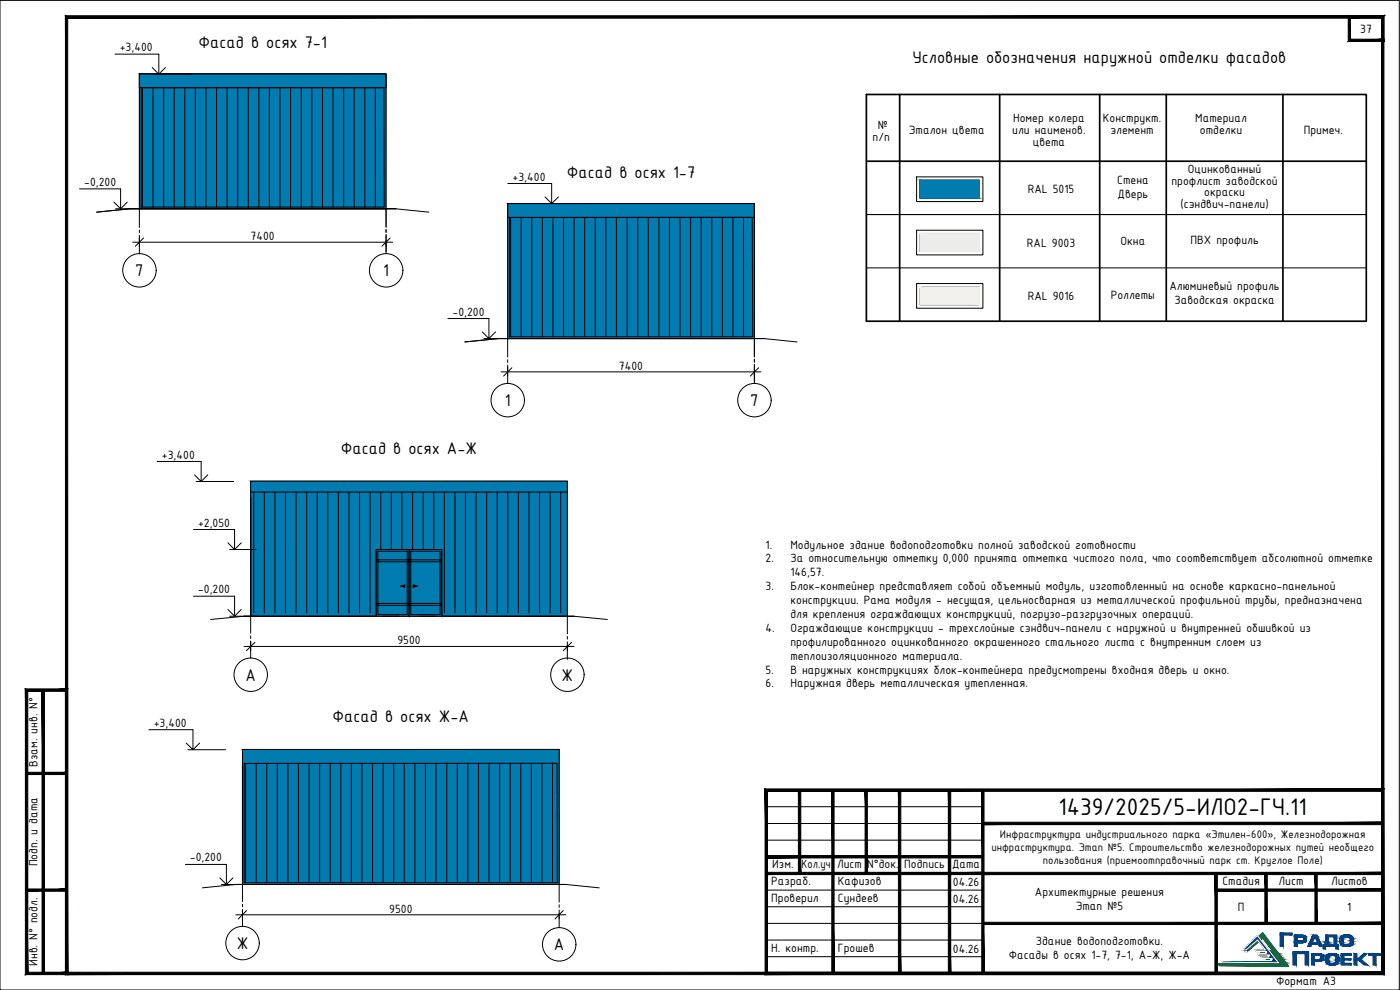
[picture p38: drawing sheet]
<svg xmlns="http://www.w3.org/2000/svg" width="420mm" height="297mm" viewBox="0 0 420 297" stroke-linecap="round" stroke-linejoin="round" font-family="sans-serif">
<defs><g id="words">
<text font-size="7.8" x="317.7" y="244.5">1439/2025/5-ИЛО2-ГЧ.11</text>
<g font-size="5.4">
<text x="59.6" y="14.5">Фасад в осях 7-1</text>
<text x="273.9" y="18.9">Условные обозначения наружной отделки фасадов</text>
<text x="170.1" y="53.4">Фасад в осях 1-7</text>
<text x="102.3" y="136.3">Фасад в осях А-Ж</text>
<text x="99.8" y="216.7">Фасад в осях Ж-А</text>
</g>
<g font-size="4.9">
<text x="40.6" y="82.9">7</text>
<text x="115" y="82.9">1</text>
<text x="151.5" y="121.9">1</text>
<text x="225.2" y="121.9">7</text>
<text x="73.7" y="204.2">А</text>
<text x="168.5" y="204.2">Ж</text>
<text x="71" y="284.7">Ж</text>
<text x="166.2" y="285.1">А</text>
</g>
<g font-size="3.9">
<text x="408.2" y="9.8">37</text>
<text x="35.9" y="15.4">+3,400</text>
<text x="263.4" y="38.8">№</text>
<text x="272.8" y="40.1">Эталон цвета</text>
<text x="303.8" y="40.1">или наименов.</text>
<text x="304" y="36.5">Номер колера</text>
<text x="331" y="36.5">Конструкт.</text>
<text x="333.2" y="40.1">элемент</text>
<text x="358.7" y="36.5">Материал</text>
<text x="360.1" y="40.1">отделки</text>
<text x="391.3" y="40.1">Примеч.</text>
<text x="261.9" y="42.4">п/п</text>
<text x="309.9" y="43.7">цвета</text>
<text x="356.5" y="52.1">Оцинкованный</text>
<text x="25.3" y="55.7">-0,200</text>
<text x="153.8" y="54.2">+3,400</text>
<text x="308.4" y="58">RAL 5015</text>
<text x="335.3" y="55.1">Стена</text>
<text x="335.4" y="59.3">Дверь</text>
<text x="351.6" y="55.4">профлист заводской</text>
<text x="361.4" y="58.7">окраски</text>
<text x="354.3" y="62.3">(сэндвич-панели)</text>
<text x="75.2" y="72">7400</text>
<text x="308.2" y="74">RAL 9003</text>
<text x="336.3" y="73.6">Окна</text>
<text x="357.3" y="73.2">ПВХ профиль</text>
<text x="333.4" y="89.6">Роллеты</text>
<text x="350.9" y="87.1">Алюминевый профиль</text>
<text x="135.8" y="94.7">-0,200</text>
<text x="308.4" y="90">RAL 9016</text>
<text x="352.5" y="91.3">Заводская окраска</text>
<text x="185.8" y="111">7400</text>
<text x="48.6" y="137.6">+3,400</text>
<text x="59.4" y="158">+2,050</text>
<text x="229.7" y="164.6">1.</text>
<text x="237.2" y="164.6">Модульное здание водоподготовки полной заводской готовности</text>
<text x="229.7" y="168.7">2.</text>
<text x="237.2" y="168.7">За относительную отметку 0,000 принята отметка чистого пола, что соответствует абсолютной отметке</text>
<text x="237.2" y="172.9">146,57.</text>
<text x="59.4" y="178">-0,200</text>
<text x="229.7" y="177.1">3.</text>
<text x="237.2" y="177.1">Блок-контейнер представляет собой объемный модуль, изготовленный на основе каркасно-панельной</text>
<text x="237.2" y="181.3">конструкции. Рама модуля - несущая, цельносварная из металлической профильной трубы, предназначена</text>
<text x="237.2" y="185.4">для крепления ограждающих конструкций, погрузо-разгрузочных операций.</text>
<text x="229.7" y="189.6">4.</text>
<text x="237.2" y="189.6">Ограждающие конструкции - трехслойные сэндвич-панели с наружной и внутренней обшивкой из</text>
<text x="119.3" y="193.4">9500</text>
<text x="237.2" y="193.7">профилированного оцинкованного окрашенного стального листа с внутренним слоем из</text>
<text x="237.2" y="197.9">теплоизоляционного материала.</text>
<text x="229.7" y="202.1">5.</text>
<text x="237.2" y="202.1">В наружных конструкциях блок-контейнера предусмотрены входная дверь и окно.</text>
<text x="229.7" y="206.2">6.</text>
<text x="237.2" y="206.2">Наружная дверь металлическая утепленная.</text>
<text x="46.1" y="218">+3,400</text>
<text x="11.3" y="230" transform="rotate(-90 11.3 230)">Взам. инв. N°</text>
<text x="11.3" y="260" transform="rotate(-90 11.3 260)">Подп. и дата</text>
<text x="57" y="258.5">-0,200</text>
<text x="231.8" y="260.4">Изм.</text>
<text x="240.6" y="260.4">Кол.уч</text>
<text x="251.2" y="260.4">Лист</text>
<text x="260.2" y="260.4">N°док.</text>
<text x="271.4" y="260.4">Подпись</text>
<text x="285.7" y="260.4">Дата</text>
<text x="231.5" y="265.5">Разраб.</text>
<text x="251.5" y="265.5">Кафизов</text>
<text x="286" y="265.8">04.26</text>
<text x="310.6" y="268.7">Архитектурные решения</text>
<text x="366.9" y="265.4">Стадия</text>
<text x="383.7" y="265.4">Лист</text>
<text x="399.5" y="265.4">Листов</text>
<text x="116.8" y="273.8">9500</text>
<text x="231.5" y="270.6">Проверил</text>
<text x="251.5" y="270.6">Сундеев</text>
<text x="286" y="270.8">04.26</text>
<text x="322.8" y="272.9">Этап №5</text>
<text x="371.5" y="273.3">П</text>
<text x="404.3" y="273.3">1</text>
<text x="231.5" y="285.6">Н. контр.</text>
<text x="251.5" y="285.6">Грошев</text>
<text x="286" y="285.8">04.26</text>
<text x="302.8" y="287.6">Фасады в осях 1-7, 7-1, А-Ж, Ж-А</text>
<text x="310.9" y="283.5">Здание водоподготовки.</text>
<text x="11.3" y="289.8" transform="rotate(-90 11.3 289.8)">Инв. N° подл.</text>
<text x="383" y="295.6">Формат А3</text>
</g>
<g font-size="3.6">
<text x="300.1" y="251.4">Инфраструктура индустриального парка «Этилен-600», Железнодорожная</text>
<text x="297.5" y="255.3">инфраструктура. Этап №5. Строительство железнодорожных путей необщего</text>
<text x="312.9" y="259.3">пользования (приемоотправочный парк ст. Круглое Поле)</text>
</g>
</g></defs>
<g fill="#007cb0" stroke="#007cb0" stroke-width=".3">
<path d="M72.8 224.9h95z"/>
<path d="M75.2 144.4h95.1z"/>
<path d="M152.4 61.1h74z"/>
<path d="M41.8 22.2h74.1z"/>
<path d="M72.8 224.9l95 40.5v-40.5zM72.8 224.9l95 40.5h-95z"/>
<path d="M276.1 54l17.9 5.5v-5.5zM276.1 54l17.9 5.5h-17.9z"/>
<path d="M75.2 144.4l95.1 40.5v-40.5zM75.2 144.4l95.1 40.5h-95.1z"/>
<path d="M122.8 164.9l9.8 20v-20zM122.8 164.9l9.8 20h-9.8z"/>
<path d="M112.9 164.9l9.9 20v-20zM112.9 164.9l9.9 20h-9.9z"/>
<path d="M152.4 61.1l74 40.5v-40.5zM152.4 61.1l74 40.5h-74z"/>
<path d="M41.8 22.2l74.1 40.4v-40.4zM41.8 22.2l74.1 40.4h-74.1z"/>
</g>
<g fill="none" stroke="#000" stroke-width=".3">
<path d="M42.8 26.3v35.8M45.9 26.3v35.8M49.1 26.3v35.8M52.3 26.3v35.8M55.5 26.3v35.8M58.6 26.3v35.8M61.8 26.3v35.8M65 26.3v35.8M68.2 26.3v35.8M71.3 26.3v35.8M74.5 26.3v35.8M77.7 26.3v35.8"/>
<path d="M80.9 26.3v35.8M84 26.3v35.8M87.2 26.3v35.8M90.4 26.3v35.8M93.6 26.3v35.8M96.8 26.3v35.8M99.9 26.3v35.8M103.1 26.3v35.8M106.3 26.3v35.8M109.5 26.3v35.8M112.6 26.3v35.8M153.2 65.2v35.8"/>
<path d="M156.4 65.2v35.8M159.6 65.2v35.8M162.8 65.2v35.8M165.9 65.2v35.8M169.1 65.2v35.8M172.3 65.2v35.8M175.5 65.2v35.8M178.6 65.2v35.8M181.8 65.2v35.8M185 65.2v35.8M188.2 65.2v35.8M191.4 65.2v35.8"/>
<path d="M194.6 65.2v35.8M197.7 65.2v35.8M200.9 65.2v35.8M204.1 65.2v35.8M207.3 65.2v35.8M210.4 65.2v35.8M213.6 65.2v35.8M216.8 65.2v35.8M220 65.2v35.8M223.1 65.2v35.8M76.2 147.6v36.3M79.3 147.6v36.3"/>
<path d="M82.5 147.6v36.3M85.7 147.6v36.3M88.9 147.6v36.3M92 147.6v36.3M95.2 147.6v36.3M98.4 147.6v36.3M101.6 147.6v36.3M104.7 147.6v36.3M107.9 147.6v36.3M111.1 147.6v36.3M114.3 147.6v36.3M117.4 147.6v36.3"/>
<path d="M120.6 147.6v36.3M123.8 147.6v36.3M127 147.6v36.3M130.2 147.6v36.3M133.3 147.6v36.3M136.5 147.6v36.3M139.7 147.6v36.3M142.9 147.6v36.3M146 147.6v36.3M149.2 147.6v36.3M152.4 147.6v36.3M155.6 147.6v36.3"/>
<path d="M158.7 147.6v36.3M161.9 147.6v36.3M165.1 147.6v36.3M168.3 147.6v36.3M73.7 229v35.8M76.9 229v35.8M80.1 229v35.8M83.2 229v35.8M86.4 229v35.8M89.6 229v35.8M92.8 229v35.8M95.9 229v35.8"/>
<path d="M99.1 229v35.8M102.3 229v35.8M105.5 229v35.8M108.6 229v35.8M111.8 229v35.8M115 229v35.8M118.2 229v35.8M121.3 229v35.8M124.5 229v35.8M127.7 229v35.8M130.9 229v35.8M134.1 229v35.8"/>
<path d="M137.2 229v35.8M140.4 229v35.8M143.6 229v35.8M146.8 229v35.8M149.9 229v35.8M153.1 229v35.8M156.3 229v35.8M159.5 229v35.8M162.6 229v35.8M165.8 229v35.8"/>
</g>
<g fill="none" stroke="#000" stroke-width=".3">
<path d="M41.8 22.2h74.1v4.1h-74.1zM29 63.7l10-1.1h79.8h-79.8zM118.7 62.6l10 1.1M152.4 61.1h74v4.1h-74zM139.5 102.6l10.1-1h79.7h-79.7zM229.2 101.6l10 1M75.2 144.4h95.1M75.2 147.6h95.1M73.2 184.9h99.1h-99.1M73.2 184.9l-10 1M172.3 184.9l10 1M72.8 224.9h95"/>
<path d="M70.8 265.4h99h-99M70.8 265.4l-10.1 1M169.8 265.4l10 1"/>
<circle cx="41.8" cy="81.1" r="5"/>
<circle cx="115.9" cy="81.1" r="5"/>
<circle cx="152.4" cy="120.1" r="5"/>
<circle cx="226.4" cy="120.1" r="5"/>
<circle cx="75.2" cy="202.4" r="5"/>
<circle cx="170.3" cy="202.4" r="5"/>
<circle cx="72.8" cy="283" r="5"/>
<circle cx="167.8" cy="283.3" r="5"/>
</g>
<g fill="none" stroke="#000" stroke-width=".3">
<path d="M41.8 62.6v5.6M41.8 69v.8M41.8 70.6v5.5M115.9 62.6v5.6M115.9 68.8v1M115.9 70.3v5.8M152.4 101.6v5.5M152.4 107.9v.8M152.4 109.5v5.6M226.4 101.6v5.5M226.4 107.7v1M226.4 109.3v5.8"/>
<path d="M75.2 184.9v5.1M75.2 190.8v.8M75.2 192.3v5.2M170.3 184.9v5.3M170.3 191v.8M170.3 192.6v5.3M72.8 265.4v5.1M72.8 271.3v.8M72.8 272.9v5.1M167.8 265.4v5.3M167.8 271.5v.8M167.8 273v5.3"/>
</g>
<path d="M75.2 144.4v40.5M170.3 144.4v40.5M112.9 164.9v20M113.4 168h9.4v.6h-9.4zM122.8 168h9.3v.6h-9.3zM132.6 164.9v20M113.4 181h9.4v.6h-9.4zM122.8 181h9.3v.6h-9.3zM72.8 224.9v40.5M167.8 224.9v40.5" fill="none" stroke="#000" stroke-width=".3"/>
<path d="M39.8 72.7h78.1M41.8 71.3v2.6M115.9 72.2v1.7M150.4 111.6h78M152.4 110.2v2.6M226.4 111.2v1.6M73.2 194h99.1M75.2 192.6v2.6M170.3 193.6v1.6M70.8 274.5h99M72.8 273.1v2.6M167.8 274.1v1.6" fill="none" stroke="#000" stroke-width=".3"/>
<!-- layer: 0 -->
<path d="M43.1 71.4l-2.5 2.5M117.1 71.4l-2.5 2.5M153.6 110.3l-2.5 2.5M227.7 110.3l-2.5 2.5M76.5 192.7l-2.5 2.5M171.5 192.7l-2.5 2.5M74 273.2l-2.5 2.5M169 273.2l-2.5 2.5" fill="none" stroke="#000" stroke-width=".3"/>
<g fill="none" stroke="#000" stroke-width=".3">
<path d="M34.5 16.2h13.2v6.1l-2-2M46.2 22.3h11.2M49.7 20.3l-2 2M23.9 56.7h12.3v5.9l-2-2M152.4 55.1h13.2v6l-2-2M167.6 59.1l-2 2M34.7 62.6h7.9M38.2 60.6l-2 2M164.1 61.1h11.3M134.4 95.6h12.3v6l-2-2M148.7 99.6l-2 2M145.2 101.6h8"/>
<path d="M47.2 138.5h13.2v6l-2-2M58.1 158.9h12.3v6l-2-2M58.8 144.5h11.3M62.4 142.5l-2 2M58.1 178.9h12.3v6l-2-2M68.9 164.9h7.9M72.4 162.9l-2 2M68.9 184.9h7.9M72.4 182.9l-2 2M114.7 184.9h4.9M125.9 184.9h4.9M44.7 218.9h13.2v6l-2-1.9"/>
<path d="M56.4 224.9h11.3M59.9 223l-2 1.9M55.6 259.4h12.3v6l-1.9-2M66.4 265.4h8M69.9 263.4l-2 2"/>
</g>
<path d="M42.4 26.3h72.8l.1 35.8h-72.9zM152.9 65.3l72.9-.1 .1 35.8h-73zM73.3 229.1l93.9-.1 .1 35.8h-94z" fill="none" stroke="#000" stroke-width=".3"/>
<path d="M260 28.3h150v68.1h-150zM270 28.3v68.1M300 28.3v68.1M330 28.3v68.1M350 28.3v68.1M385 28.3v68.1M260 48.4h150" fill="none" stroke="#000" stroke-width=".51"/>
<path d="M260 64.4h150" fill="none" stroke="#000" stroke-width=".3"/>
<path d="M41.8 22.2h74.1v40.4h-74.1zM152.4 61.1h74v40.5h-74zM260 64.4h150M260 80.4h150" fill="none" stroke="#000" stroke-width=".3"/>
<!-- layer: 1 -->
<g fill="none" stroke="#000" stroke-width=".3">
<path d="M275.1 53.1h19.9v7.4h-19.9zM276.1 54h17.9v5.5h-17.9zM275.1 69.1h19.9v7.4h-19.9zM276.1 70h17.9v5.5h-17.9zM275.1 85.1h19.9v7.4h-19.9zM276.1 86.1h17.9v5.4h-17.9zM112.9 164.9h9.9v20h-9.9zM113.4 165.4h8.8v19h-8.8zM120.3 175.8h1.1v.2h-1.1zM121.2 175.5h.3v.7h-.3zM122.8 164.9h9.8v20h-9.8zM123.3 165.4h8.8v19h-8.8z"/>
<path d="M124 175.5h.3v.7h-.3zM124.1 175.8h1.1v.2h-1.1z"/>
</g>
<path d="M276.1 70l17.9 5.5v-5.5zM276.1 70l17.9 5.5h-17.9z" fill="#ecece7" stroke="#ecece7" stroke-width=".3"/>
<path d="M276.1 86.1l17.9 5.4v-5.4zM276.1 86.1l17.9 5.4h-17.9z" fill="#f1f0ea" stroke="#f1f0ea" stroke-width=".3"/>
<path d="M0 .1h419.9v296.9h-419.9zM415.5 4.6h.1M230 252.1h65M230 247.1h65M230 242h65M230 267.1h65M230 272.1h65M230 277.1h65M230 282.1h65M230 287h65" fill="none" stroke="#000" stroke-width=".3"/>
<g fill="#000" stroke="#000" stroke-width=".3">
<path d="M414.6 5.4v6.4l.7 .6zM414.6 5.4l.7-.7v7.7zM405.3 5.4h9.3l.7-.7zM404.6 4.7h10.7l-10 .7zM404.6 4.7l.7 7.1v-6.4zM404.6 4.7l.7 7.1-.7 .6zM405.3 11.8l-.7 .6 10-.6zM404.6 12.4l10-.6 .7 .6z"/>
<path d="M8 232.4h12v-.7zM8 231.7h12l-12 .7z"/>
<path d="M229.6 236.7l.7 55v-54.3zM229.6 236.7l.7 55-.7 .7zM230.3 291.7l-.7 .7 185-.7zM229.6 292.4l185-.7 .7 .7zM414.6 237.4v54.3l.7 .7zM414.6 237.4l.7-.7v55.7zM230.3 237.4h184.3l.7-.7zM229.6 236.7h185.7l-185 .7z"/>
<path d="M239.6 237.1l.7 25v-25zM239.6 237.1l.7 25h-.7z"/>
<path d="M249.6 237.1l.7 54.9v-54.9zM249.6 237.1l.7 54.9h-.7z"/>
<path d="M259.6 237.1l.7 25v-25zM259.6 237.1l.7 25h-.7z"/>
<path d="M269.6 237.1l.7 54.9v-54.9zM269.6 237.1l.7 54.9h-.7z"/>
<path d="M284.6 237.1l.7 54.9v-54.9zM284.6 237.1l.7 54.9h-.7z"/>
<path d="M294.6 237.1l.7 54.9v-54.9zM294.6 237.1l.7 54.9h-.7z"/>
<path d="M295 246.7v.7l120-.7zM295 247.4l120-.7v.7z"/>
<path d="M230 257.4h65v-.7zM230 256.7h65l-65 .7z"/>
<path d="M8 267.4h12v-.7zM8 266.7h12l-12 .7z"/>
<path d="M295 261.7v.7l120-.7zM295 262.4l120-.7v.7z"/>
<path d="M295 276.7v.7l120-.7zM295 277.4l120-.7v.7z"/>
<path d="M230 262.4h65v-.7zM230 261.7h65l-65 .7z"/>
<path d="M364.6 262.1l.7 29.9v-29.9zM364.6 262.1l.7 29.9h-.7z"/>
<path d="M379.6 262.1l.7 15v-15zM379.6 262.1l.7 15h-.7z"/>
<path d="M394.6 262.1l.7 15v-15zM394.6 262.1l.7 15h-.7z"/>
<path d="M365 267.4h50v-.7zM365 266.7h50l-50 .7z"/>
<path d="M8.3 291.7l-.7 .7 12-.7zM7.6 292.4l12-.7 .7 .7zM19.6 207.4v84.3l.7 .7zM20.3 206.7v85.7l-.7-85zM8.3 207.4h11.3l.7-.7zM7.6 206.7h12.7l-12 .7zM7.6 206.7l.7 85v-84.3zM7.6 206.7l.7 85-.7 .7z"/>
<path d="M12.6 207.1v84.9h.7zM12.6 207.1h.7v84.9z"/>
<path d="M20.3 291.7l-.7 .7 395-.7zM19.6 292.4l395-.7 .7 .7zM414.6 5.4v286.3l.7 .7zM414.6 5.4l.7-.7v287.7zM20.3 5.4h394.3l.7-.7zM19.6 4.7h395.7l-395 .7zM19.6 4.7l.7 287v-286.3zM19.6 4.7l.7 287-.7 .7z"/>
</g>
<g fill="#0c6001" stroke="#0c6001" stroke-width=".3">
<path d="M377.2 281.5l1.7-1.6 1.3 1.6z"/>
<path d="M373.4 285.2h1.3z"/>
<path d="M378.4 285.7h3.8z"/>
<path d="M382.4 286h1.3z"/>
<path d="M382.2 286.5h1.8z"/>
<path d="M379.4 287h5.1z"/>
<path d="M383.5 287.3h1.2z"/>
<path d="M383.2 287.8h1.9z"/>
<path d="M380.4 288.4h5.1z"/>
<path d="M384.5 288.7h1.2z"/>
<path d="M384.2 289.1h1.8z"/>
<path d="M365.5 289.1h20.5l.5 .6z"/>
<path d="M379 281.5l4 3.7-2.8-3.7zM379 281.5l4 3.7h-1.2z"/>
<path d="M377.2 281.5l-2.5 3.7 4.3-3.7zM373.4 285.2l3.8-3.7-2.5 3.7z"/>
<path d="M381.8 285.2h1.2zM381.8 285.2h1.2z"/>
<path d="M381.8 285.2h1.2zM378 285.2h5z"/>
<path d="M378 285.2l5.5 .5-.5-.5zM378 285.2l5.5 .5h-5.1z"/>
<path d="M382.2 285.7h1.3zM382.2 285.7h1.3z"/>
<path d="M382.2 285.7l1.5 .3-.2-.3zM382.2 285.7l1.5 .3h-1.3zM381.8 286h1.9z"/>
<path d="M381.8 286l2.2 .5-.3-.5zM381.8 286l2.2 .5h-1.8zM379 286.5h5z"/>
<path d="M379 286.5l5.5 .5-.5-.5zM379 286.5l5.5 .5h-5.1zM379.4 287h5.1z"/>
<path d="M383.2 287l1.5 .3-.2-.3zM383.2 287l1.5 .3h-1.2zM382.8 287.3h1.9z"/>
<path d="M382.8 287.3l2.3 .5-.4-.5zM382.8 287.3l2.3 .5h-1.9zM380 287.8h5.1z"/>
<path d="M380 287.8l5.5 .6-.4-.6zM380 287.8l5.5 .6h-5.1zM380.4 288.4h5.1z"/>
<path d="M384.3 288.4l1.4 .3-.2-.3zM384.3 288.4l1.4 .3h-1.2zM383.8 288.7h1.9z"/>
<path d="M383.8 288.7l2.2 .4-.3-.4zM383.8 288.7l2.2 .4h-1.8zM365.5 289.1h20.5z"/>
<path d="M365.5 289.1l.4 .6h20.6zM365.9 289.7h20.6l.2 .3z"/>
</g>
<path d="M365.5 289.1h18.7l-.4-.4h.7l-.2-.3h-3.9l-.4-.6h3.2l-.4-.5h.7l-.3-.3h-3.8l-.4-.5h3.2l-.4-.5h.6l-.2-.3h-3.8l-.4-.5h3.8l-2.8-3.7-4.3 3.7h-1.3l5.5-5.3 7.8 10.1-20.8-.3z" fill="none" stroke="#0c6001" stroke-width=".3"/>
<g fill="#033c8c" stroke="#033c8c" stroke-width=".3">
<path d="M377.4 280.7l1 1.4h-2.4z"/>
<path d="M372.9 285h1.1z"/>
<path d="M379.7 285h1z"/>
<path d="M377 285.5h3.1z"/>
<path d="M380.2 285.7h1z"/>
<path d="M380 286.1h1.5z"/>
<path d="M377.8 286.5h4z"/>
<path d="M381 286.8h1z"/>
<path d="M380.8 287.1h1.5z"/>
<path d="M378.6 287.6h4.1z"/>
<path d="M381.8 287.8h1.1z"/>
<path d="M381.6 288.2h1.6z"/>
<path d="M366.6 288.2h16.6l.3 .5z"/>
<path d="M390.9 281.2h1.1z"/>
<path d="M391 281.2h1z"/>
<path d="M397.6 283.3h.8z"/>
<path d="M396.2 286.8h1.1z"/>
<path d="M396.1 287.9h1.1z"/>
<path d="M403.4 280.6h1.5z"/>
<path d="M404.5 281h1.3z"/>
<path d="M404.8 283.4h1z"/>
<path d="M402.6 283.7h3z"/>
<path d="M403.4 283.9h1.5z"/>
<path d="M399.1 286.2h1.5z"/>
<path d="M399.1 289.5h1.5z"/>
<path d="M377.4 282.1l3.3 2.9-2.3-2.9zM377.4 282.1l3.3 2.9h-1z"/>
<path d="M376 282.1l-2 2.9 3.4-2.9zM372.9 285l3.1-2.9-2 2.9z"/>
<path d="M379.7 285h1zM379.7 285h1zM376.6 285h4.1z"/>
<path d="M376.6 285l4.4 .5-.3-.5zM376.6 285l4.4 .5h-4z"/>
<path d="M380.1 285.5h.9zM380.1 285.5h.9z"/>
<path d="M380.1 285.5l1.1 .2-.2-.2zM380.1 285.5l1.1 .2h-1zM379.7 285.7h1.5z"/>
<path d="M379.7 285.7l1.8 .4-.3-.4zM379.7 285.7l1.8 .4h-1.5zM377.4 286.1h4.1z"/>
<path d="M377.4 286.1l4.4 .4-.3-.4zM377.4 286.1l4.4 .4h-4zM377.8 286.5h4z"/>
<path d="M380.9 286.5l1.1 .3-.2-.3zM380.9 286.5l1.1 .3h-1zM380.5 286.8h1.5z"/>
<path d="M380.5 286.8l1.8 .3-.3-.3zM380.5 286.8l1.8 .3h-1.5zM378.2 287.1h4.1z"/>
<path d="M378.2 287.1l4.5 .5-.4-.5zM378.2 287.1l4.5 .5h-4.1zM378.6 287.6h4.1z"/>
<path d="M381.7 287.6l1.2 .2-.2-.2zM381.7 287.6l1.2 .2h-1.1zM381.3 287.8h1.6z"/>
<path d="M381.3 287.8l1.9 .4-.3-.4zM381.3 287.8l1.9 .4h-1.6zM366.6 288.2h16.6z"/>
<path d="M366.6 288.2l.3 .5h16.6zM366.9 288.7h16.6l.2 .2z"/>
<path d="M384.2 279.9l3.6 .6v-.6zM384.2 279.9l3.6 .6h-3.6z"/>
<path d="M384.2 280.5l1 3.5v-3.5zM384.2 280.5l1 3.5h-1z"/>
<path d="M388.5 280.6h2.6zM388.5 280.6h2.6z"/>
<path d="M388.5 280.6l3 .1zM388.5 280.6l3 .1z"/>
<path d="M388.5 280.7l3.3 .2zM388.5 280.7l3.3 .2z"/>
<path d="M388.5 280.9l3.4 .1zM388.5 280.9l3.4 .1z"/>
<path d="M388.5 281h3.5zM388.5 281h3.5z"/>
<path d="M397.9 280.6l3.3 .5v-.5zM397.9 280.6l3.3 .5h-3.3z"/>
<path d="M394 280.6l1.5 .5-.2-.5zM394 280.6l1.5 .5h-1.8z"/>
<path d="M394.6 281.1h.9zM394.6 281.1h.9z"/>
<path d="M393.7 281.1h.9zM393.7 281.1h.9z"/>
<path d="M388.5 281l3.5 .1zM388.5 281l3.5 .1z"/>
<path d="M390.5 281.1h1.5zM390.5 281.1h1.5zM390.7 281.1h1.3zM390.7 281.1h1.3z"/>
<path d="M390.7 281.1l1.3 .1zM390.7 281.1l1.3 .1zM390.9 281.2h1.1z"/>
<path d="M391 281.2h1zM391 281.2h1zM391 281.2h1z"/>
<path d="M391.1 281.2l1 .1zM391.1 281.2l1 .1zM391.1 281.3h1zM391.1 281.3h1z"/>
<path d="M391.1 281.3l1 .1zM391.1 281.3l1 .1z"/>
<path d="M391.2 281.4l.9 .1zM391.2 281.4l.9 .1z"/>
<path d="M391.2 281.5h.9zM391.2 281.5h.9z"/>
<path d="M391.2 281.5l.9 .1zM391.2 281.5l.9 .1z"/>
<path d="M391.2 281.6l.9 .2zM391.2 281.6l.9 .2z"/>
<path d="M391.2 281.8l.9 .1zM391.2 281.8l.9 .1z"/>
<path d="M391.2 281.9l.9 .1zM391.2 281.9l.9 .1z"/>
<path d="M391.2 282l.9 .1zM391.2 282l.9 .1zM391.2 282.1h.9zM391.2 282.1h.9z"/>
<path d="M391.2 282.1h.9zM391.2 282.1l.8 .1h-.9zM391.1 282.2h.9zM391.1 282.2h.9z"/>
<path d="M391.1 282.2h.9zM391.1 282.2h.9z"/>
<path d="M391 282.2l1 .1zM390.9 282.3h1.1z"/>
<path d="M390.9 282.3h1.1zM390.9 282.3h1.1zM390.8 282.3h1.2z"/>
<path d="M390.9 282.3h1.1zM390.8 282.3h1.2zM390.8 282.3h1.2z"/>
<path d="M390.8 282.3h1.2zM390.5 282.3h1.5z"/>
<path d="M388.5 281.1l.8 1.2v-1.2zM388.5 281.1l.8 1.2h-.8z"/>
<path d="M397.9 281.1l.8 1.3v-1.3zM397.9 281.1l.8 1.3h-.8z"/>
<path d="M388.5 282.3h3.5zM388.5 282.3l3.4 .1z"/>
<path d="M388.5 282.4h3.4zM388.5 282.4l3.3 .2z"/>
<path d="M397.9 282.4l.8 .2v-.2zM397.9 282.4l.8 .2h-.8z"/>
<path d="M388.5 282.6h3.3zM388.5 282.6h3.2z"/>
<path d="M397.9 282.6h.8zM397.9 282.6h.8z"/>
<path d="M388.5 282.6h3.2zM388.5 282.6l2.9 .2z"/>
<path d="M397.9 282.6l.8 .2v-.2zM397.9 282.6l.8 .2h-.9z"/>
<path d="M394.6 281.1l1.7 1.7-.8-1.7zM394.6 281.1l1.7 1.7h-.8z"/>
<path d="M393.7 281.1l.1 1.7 .8-1.7zM393.7 281.1l.1 1.7h-.8z"/>
<path d="M397.8 282.8l.9 .1zM397.8 282.8l.9 .1z"/>
<path d="M388.5 282.8h2.9zM388.5 282.8l2.6 .1z"/>
<path d="M388.5 282.9h2.3zM388.5 282.9h2.6z"/>
<path d="M397.8 282.9l.9 .1v-.1zM397.8 282.9l.9 .1h-.9zM397.8 283h.9zM397.8 283h.9z"/>
<path d="M397.8 283h.9zM397.8 283l.8 .2h-.9z"/>
<path d="M397.7 283.2h.9zM397.7 283.2h.8z"/>
<path d="M393 282.8l3.5 .5-.2-.5zM393 282.8l3.5 .5h-3.7z"/>
<path d="M397.7 283.2h.8zM397.7 283.2l.7 .1h-.8zM397.6 283.3h.8z"/>
<path d="M397.6 283.3h.8zM397.6 283.3l.8 .1z"/>
<path d="M397.5 283.4h.9zM397.5 283.4h.8z"/>
<path d="M400.4 281.1l.8 2.3v-2.3zM400.4 281.1l.8 2.3h-.8z"/>
<path d="M397.5 283.4h.8zM397.5 283.4h.8z"/>
<path d="M400.4 283.4h1.2zM400.4 283.4h1.2z"/>
<path d="M397.1 283.4h1.2zM397.1 283.4h1.2z"/>
<path d="M397.1 283.4l4.5 .6v-.6zM397.1 283.4l4.5 .6h-4.5z"/>
<path d="M395.6 283.3l1.2 .7-.3-.7zM395.6 283.3l1.2 .7h-.9z"/>
<path d="M392.8 283.3l.6 .7 .2-.7zM392.8 283.3l.6 .7h-.9z"/>
<path d="M388.5 282.9l.8 1.1v-1.1zM388.5 282.9l.8 1.1h-.8z"/>
<path d="M400.9 284l.7 .7v-.7zM400.9 284l.7 .7h-.7z"/>
<path d="M397.1 284l.7 .7v-.7zM397.1 284l.7 .7h-.7z"/>
<path d="M388.1 285.5l4.6 .6v-.6zM388.1 285.5l4.6 .6h-4.6z"/>
<path d="M393.7 286.2h2.6zM393.7 286.2h2.6z"/>
<path d="M393.7 286.2l3 .1zM393.7 286.2l3 .1z"/>
<path d="M393.7 286.3l3.3 .1zM393.7 286.3l3.3 .1z"/>
<path d="M393.7 286.4l3.3 .1zM393.7 286.4l3.3 .1z"/>
<path d="M393.7 286.5h3.4zM393.7 286.5h3.4z"/>
<path d="M393.7 286.5l3.5 .1zM393.7 286.5l3.5 .1z"/>
<path d="M393.7 286.6l3.5 .1zM393.7 286.6l3.5 .1z"/>
<path d="M402.5 286.2l3.1 .5v-.5zM402.5 286.2l3.1 .5h-3.1z"/>
<path d="M410.8 286.2l3.5 .5v-.5zM410.8 286.2l3.5 .5h-3.5z"/>
<path d="M395.7 286.7h1.5zM395.7 286.7h1.5z"/>
<path d="M395.9 286.7h1.3zM395.9 286.7h1.3z"/>
<path d="M396.1 286.7l1.2 .1zM396.1 286.7l1.2 .1zM396.2 286.8h1.1z"/>
<path d="M396.2 286.8h1.1zM396.2 286.8h1.1zM396.3 286.8h1zM396.3 286.8h1z"/>
<path d="M396.3 286.8l1 .1zM396.3 286.8l1 .1z"/>
<path d="M396.3 286.9h1zM396.3 286.9h1zM396.4 286.9h.9zM396.4 286.9h.9z"/>
<path d="M396.4 286.9l.9 .1zM396.4 286.9l.9 .1z"/>
<path d="M396.4 287h.9zM396.4 287h.9z"/>
<path d="M396.4 287l.9 .2zM396.4 287l.9 .2z"/>
<path d="M396.5 287.2l.8 .1zM396.5 287.2l.8 .1z"/>
<path d="M396.5 287.3l.8 .1zM396.5 287.3l.8 .1z"/>
<path d="M396.5 287.4l.8 .1zM396.5 287.4l.8 .1z"/>
<path d="M409.2 286.2l-.6 1.4 1.6-1.4zM407.7 287.6l1.5-1.4-.6 1.4z"/>
<path d="M406.4 286.2l.8 1.4v-1.4zM406.4 286.2l.8 1.4h-.8z"/>
<path d="M402.5 286.7l.8 .9v-.9zM402.5 286.7l.8 .9h-.8z"/>
<path d="M396.4 287.5l.9 .1zM396.4 287.5l.9 .1zM396.4 287.6h.9zM396.4 287.6h.9z"/>
<path d="M396.4 287.6l.9 .1zM396.4 287.6l.9 .1h-1zM396.3 287.7h1zM396.3 287.7h1z"/>
<path d="M396.3 287.7l1 .1zM396.3 287.7l1 .1z"/>
<path d="M406.4 287.6l2 .2 .2-.2zM406.4 287.6l2 .2h-2z"/>
<path d="M396.2 287.8h1.1zM396.2 287.8h1zM396.2 287.8h1zM396.2 287.8h1z"/>
<path d="M396.2 287.8l1 .1zM396.1 287.9h1.1zM396 287.9h1.2z"/>
<path d="M396 287.9h1.2zM395.7 287.9h1.5z"/>
<path d="M393.7 286.7l.8 1.2v-1.2zM393.7 286.7l.8 1.2h-.8z"/>
<path d="M393.7 287.9h3.5zM393.7 287.9h3.5z"/>
<path d="M393.7 287.9h3.5zM393.7 287.9l3.4 .1z"/>
<path d="M402.5 287.6l3 .4v-.4zM402.5 287.6l3 .4h-3z"/>
<path d="M406.4 287.8l2.3 .3-.3-.3zM406.4 287.8l2.3 .3h-2.3z"/>
<path d="M393.7 288h3.4zM393.7 288l3.3 .1z"/>
<path d="M393.7 288.1h3.3zM393.7 288.1l3.2 .1z"/>
<path d="M393.7 288.2h3.2zM393.7 288.2l2.9 .1z"/>
<path d="M393.7 288.3h2.9zM393.7 288.3l2.6 .1z"/>
<path d="M393.7 288.4h2.3zM393.7 288.4h2.6z"/>
<path d="M402.5 288l.8 1v-1zM402.5 288l.8 1h-.8z"/>
<path d="M412.1 286.7l.8 2.8v-2.8zM412.1 286.7l.8 2.8h-.8z"/>
<path d="M407.7 288.1l2.7 1.4-1.7-1.4zM407.7 288.1l2.7 1.4h-1z"/>
<path d="M406.4 288.1l.8 1.4v-1.4zM406.4 288.1l.8 1.4h-.8z"/>
<path d="M402.5 289l3.1 .5v-.5zM402.5 289l3.1 .5h-3.1z"/>
<path d="M393.7 288.4l.8 1.1v-1.1zM393.7 288.4l.8 1.1h-.8z"/>
<path d="M391.7 286.1l1 3.4v-3.4zM391.7 286.1l1 3.4h-1z"/>
<path d="M388.1 286.1l1 3.4v-3.4zM388.1 286.1l1 3.4h-1z"/>
<path d="M403.4 280.6h1.5zM403.4 280.6h1.5z"/>
<path d="M403.4 280.6l1.9 .1zM403 280.7h2.3zM403 280.7h2.3zM403 280.7h2.3z"/>
<path d="M403 280.7l2.6 .1zM402.7 280.8l.3-.1 2.6 .1z"/>
<path d="M402.7 280.8h3zM402.6 280.8h3.1z"/>
<path d="M402.6 280.8l3.2 .2-.1-.2zM402.6 280.8l3.2 .2h-3.3z"/>
<path d="M404.2 281h1.6zM404.2 281h1.6z"/>
<path d="M402.5 281h1.6zM402.5 281h1.7z"/>
<path d="M402.5 281h1.5zM402.5 281h1.6z"/>
<path d="M404.2 281h1.6zM404.2 281h1.6zM404.5 281h1.3z"/>
<path d="M402.5 281h1.5zM402.5 281l1 .1z"/>
<path d="M402.4 281.1h1.1zM402.4 281.1h1z"/>
<path d="M404.7 281l1.2 .1zM404.7 281l1.2 .1z"/>
<path d="M404.9 281.1l1 .1zM404.9 281.1l1 .1z"/>
<path d="M402.4 281.1h1zM402.4 281.1l.9 .1z"/>
<path d="M405 281.2l1 .1zM405 281.2l1 .1z"/>
<path d="M402.4 281.2l.7 .2 .2-.2zM402.4 281.2l.7 .2h-.8z"/>
<path d="M402.3 281.4h.8zM402.3 281.4l.8 .1z"/>
<path d="M405.1 281.3l1 .2-.1-.2zM405.1 281.3l1 .2h-.9z"/>
<path d="M402.3 281.5h.8zM402.3 281.5h.8z"/>
<path d="M405.2 281.5h.9zM405.2 281.5h.9z"/>
<path d="M402.3 281.5l.8 .3v-.3zM402.3 281.5l.8 .3h-.9z"/>
<path d="M402.2 281.8h.9zM402.2 281.8h.9z"/>
<path d="M405.2 281.5l.9 .4v-.4zM405.2 281.5l.9 .4h-.8z"/>
<path d="M402.2 281.8l.9 .2zM402.2 281.8l.9 .2z"/>
<path d="M405.3 281.9l.8 .1zM405.3 281.9l.8 .1z"/>
<path d="M402.2 282l.9 .1v-.1zM402.2 282l.9 .1h-.9z"/>
<path d="M405.3 282l.8 .1v-.1zM405.3 282l.8 .1h-.8z"/>
<path d="M402.2 282.1l.9 .1zM402.2 282.1l.9 .1z"/>
<path d="M405.3 282.1l.8 .1zM405.3 282.1l.8 .1z"/>
<path d="M402.2 282.2l.9 .1zM402.2 282.2l.9 .1zM402.2 282.3h.9zM402.2 282.3h.9z"/>
<path d="M405.3 282.2l.8 .1zM405.3 282.2l.8 .1z"/>
<path d="M402.2 282.3h.9zM402.2 282.3h.9z"/>
<path d="M402.2 282.3l.9 .1zM402.2 282.3l.9 .1z"/>
<path d="M405.3 282.3l.8 .2v-.2zM405.3 282.3l.8 .2h-.8z"/>
<path d="M402.2 282.4l.9 .2v-.2zM402.2 282.4l.9 .2h-.9z"/>
<path d="M405.3 282.5l.8 .1v-.1zM405.3 282.5l.8 .1h-.8z"/>
<path d="M402.2 282.6l.9 .3v-.3zM402.2 282.6l.9 .3h-.9z"/>
<path d="M405.3 282.6l.8 .3v-.3zM405.3 282.6l.8 .3h-.9z"/>
<path d="M402.2 282.9l.9 .1v-.1zM402.2 282.9l.9 .1h-.8zM402.3 283h.8zM402.3 283h.8z"/>
<path d="M405.2 282.9l.9 .1zM405.2 282.9l.9 .1z"/>
<path d="M405.2 283l.9 .1zM405.2 283l.9 .1z"/>
<path d="M402.3 283l.9 .2zM402.3 283l.9 .2z"/>
<path d="M405.2 283.1h.9zM405.2 283.1l.8 .1z"/>
<path d="M402.3 283.2l1 .1zM402.3 283.2l1 .1h-.9z"/>
<path d="M405.1 283.2l.8 .2 .1-.2zM405.1 283.2l.8 .2h-.9z"/>
<path d="M402.4 283.3l1 .1zM402.4 283.3l1 .1z"/>
<path d="M405 283.4h.9zM404.9 283.4h1z"/>
<path d="M402.4 283.4h1.1zM402.4 283.4h1.1z"/>
<path d="M404.9 283.4h1zM404.8 283.4h1zM404.5 283.4h1.3z"/>
<path d="M402.5 283.4l1.5 .1zM402.5 283.4l1.5 .1z"/>
<path d="M404.5 283.4h1.3zM404.2 283.5h1.6z"/>
<path d="M402.5 283.5h1.7zM402.5 283.5h1.7z"/>
<path d="M402.5 283.5l3.1 .2 .2-.2zM402.5 283.5l3.1 .2h-3zM402.6 283.7h3z"/>
<path d="M402.7 283.7l2.6 .1 .3-.1zM402.7 283.7l2.6 .1zM403 283.8h2.3zM403 283.8h2.3z"/>
<path d="M403 283.8h2.3zM403 283.8l1.9 .1z"/>
<path d="M403.4 283.9h1.5zM403.4 283.9h1.5z"/>
<path d="M399.1 286.2h1.5zM399.1 286.2h1.5z"/>
<path d="M399.1 286.2h1.9zM398.7 286.2h2.3z"/>
<path d="M398.7 286.2h2.3zM398.7 286.2h2.3z"/>
<path d="M398.7 286.2l2.7 .2zM398.4 286.4l.3-.2 2.7 .2zM398.4 286.4h3zM398.4 286.4h3z"/>
<path d="M398.4 286.4l3.1 .2-.1-.2zM398.4 286.4l3.1 .2h-3.3z"/>
<path d="M399.8 286.6h1.7zM399.8 286.6h1.7z"/>
<path d="M398.2 286.6h1.6zM398.2 286.6h1.6z"/>
<path d="M398.2 286.6h1.5zM398.2 286.6h1.6z"/>
<path d="M399.9 286.6h1.6zM399.9 286.6h1.6z"/>
<path d="M400.1 286.6h1.5zM400.1 286.6h1.5z"/>
<path d="M398.2 286.6h1.5zM398.2 286.6l1 .1z"/>
<path d="M398.1 286.7h1.1zM398.1 286.7h1z"/>
<path d="M400.4 286.6l1.2 .1zM400.4 286.6l1.2 .1zM400.6 286.7h1zM400.6 286.7h1z"/>
<path d="M398.1 286.7h1zM398.1 286.7l.9 .1z"/>
<path d="M400.6 286.7l1.1 .2-.1-.2zM400.6 286.7l1.1 .2z"/>
<path d="M398.1 286.8l.8 .2 .1-.2zM398.1 286.8l.8 .2h-.9z"/>
<path d="M398 287h.9zM398 287h.8z"/>
<path d="M400.8 286.9l.9 .2v-.2zM400.8 286.9l.9 .2h-.8z"/>
<path d="M398 287h.8zM398 287l.8 .1z"/>
<path d="M400.9 287.1h.9zM400.9 287.1h.9z"/>
<path d="M397.9 287.1l.9 .2v-.2zM397.9 287.1l.9 .2h-.9z"/>
<path d="M397.9 287.3h.9zM397.9 287.3l.8 .1z"/>
<path d="M400.9 287.1l.9 .4v-.4zM400.9 287.1l.9 .4h-.8z"/>
<path d="M397.9 287.4l.8 .2zM397.9 287.4l.8 .2z"/>
<path d="M401 287.5l.8 .1zM401 287.5l.8 .1z"/>
<path d="M397.9 287.6l.8 .1v-.1zM397.9 287.6l.8 .1h-.8z"/>
<path d="M401 287.6l.8 .1v-.1zM401 287.6l.8 .1h-.8z"/>
<path d="M397.9 287.7l.8 .1zM397.9 287.7l.8 .1z"/>
<path d="M401 287.7l.8 .1zM401 287.7l.8 .1z"/>
<path d="M397.9 287.8l.8 .1zM397.9 287.8l.8 .1zM397.9 287.9h.8zM397.9 287.9h.8z"/>
<path d="M401 287.8l.8 .1zM401 287.8l.8 .1z"/>
<path d="M397.9 287.9h.8zM397.9 287.9h.8z"/>
<path d="M397.9 287.9l.8 .1zM397.9 287.9l.8 .1z"/>
<path d="M401 287.9l.8 .2v-.2zM401 287.9l.8 .2h-.8z"/>
<path d="M397.9 288l.8 .2v-.2zM397.9 288l.8 .2h-.8z"/>
<path d="M401 288.1l.8 .1v-.1zM401 288.1l.8 .1h-.9z"/>
<path d="M397.9 288.2l.9 .2-.1-.2zM397.9 288.2l.9 .2h-.9z"/>
<path d="M400.9 288.2l.9 .3v-.3zM400.9 288.2l.9 .3h-.9z"/>
<path d="M397.9 288.4l.9 .2v-.2zM397.9 288.4l.9 .2h-.9zM397.9 288.6h.9zM397.9 288.6h.9z"/>
<path d="M400.9 288.5h.9zM400.9 288.5l.8 .1z"/>
<path d="M400.9 288.6l.8 .1zM400.9 288.6l.8 .1z"/>
<path d="M397.9 288.6l1 .1zM397.9 288.6l1 .1z"/>
<path d="M400.9 288.7h.8zM400.9 288.7h.8z"/>
<path d="M398 288.7l1 .2zM398 288.7l1 .2h-.9z"/>
<path d="M400.8 288.7l.8 .3 .1-.3zM400.8 288.7l.8 .3h-.9z"/>
<path d="M398.1 288.9l1 .1zM398.1 288.9l1 .1z"/>
<path d="M400.7 289h.9zM400.6 289h1z"/>
<path d="M398.1 289h1.1zM398.1 289h1.1z"/>
<path d="M400.6 289h1zM400.5 289h1.1z"/>
<path d="M400.5 289h1.1zM400.2 289h1.3z"/>
<path d="M398.1 289l1.7 .1zM398.1 289l1.7 .1z"/>
<path d="M400.2 289l1.3 .1zM400 289.1h1.5z"/>
<path d="M398.2 289.1h1.8zM398.2 289.1h1.8z"/>
<path d="M398.2 289.1l3.2 .1 .1-.1zM398.2 289.1l3.2 .1h-3zM398.4 289.2h3zM398.4 289.2h3z"/>
<path d="M398.4 289.2l2.6 .2 .4-.2zM398.4 289.2l2.6 .2z"/>
<path d="M398.7 289.4h2.3zM398.7 289.4h2.3z"/>
<path d="M398.7 289.4h2.3zM398.7 289.4l1.9 .1z"/>
<path d="M399.1 289.5h1.5zM399.2 289.5h1.4z"/>
</g>
<path d="M366.6 288.2h15l-.3-.4h.5l-.1-.2h-3.1l-.4-.5h2.6l-.3-.3h.5l-.1-.3h-3.1l-.4-.4h2.6l-.3-.4h.5l-.1-.2h-3.1l-.4-.5h3.1l-2.3-2.9-3.4 2.9h-1.1l4.5-4.3 6.3 8.2-16.8-.2z" fill="none" stroke="#fff" stroke-width=".3"/>
<g fill="none" stroke="#033c8c" stroke-width=".3">
<path d="M384.2 279.9h3.6v.6h-2.6v3.5h-1zM388.1 285.5h4.6v4h-1v-3.4h-2.6v3.4h-1zM391.1 282.1a.61 .61 0 0 0 .1-.7 .61 .61 0 0 0-.7-.3h-1.2v1.2l1.8-.1M391.8 282.6a1.15 1.15 0 0 0 .3-1.4 1.15 1.15 0 0 0-1.4-.6h-2.2v3.4h.8v-1.1h1.7l.7-.3M394 280.6h1.3l1.5 3.4h-.9l-.3-.7h-2l-.2 .7h-.9zM394.6 281.1l.9 1.7h-1.7zM395.7 286.7h-1.2v1.2h1.2M395.8 286.7a.6 .6 0 0 1 .6 .3 .6 .6 0 0 1-.1 .7M395.9 286.2h-2.2v3.3h.8v-1.1h1.7l.8-.2M396 286.1a1.14 1.14 0 0 1 1.3 .6 1.14 1.14 0 0 1-.4 1.4M396 287.9h-.2M396.3 287.7l-.3 .1"/>
<path d="M397.9 282.4l-.2 .7-.2 .3h-.4v1.3h.7v-.7h3.1v.7h.7v-1.3h-.4v-2.8h-3.3v1.8M398.2 286.5a3.3 3.3 0 0 1 3.4 .2 1.81 1.81 0 0 1-1 2.8h-1.5a1.65 1.65 0 0 1-1.1-2.5zM398.7 281.1h1.7v2.3h-2.1l.4-.5zM398.9 286.9l.9-.3a1.01 1.01 0 0 1 1.1 .3 1.01 1.01 0 0 1 .1 1.2 1 1 0 0 1-1.5 .9 1.12 1.12 0 0 1-.8-1.4zM402.5 281a3.3 3.3 0 0 1 3.4 .1l.2 .8a1.56 1.56 0 0 1-.3 1.6 1.56 1.56 0 0 1-1.6 .5 1.58 1.58 0 0 1-1.7-.5 1.58 1.58 0 0 1-.3-1.7zM402.5 286.2h3.1v.5h-2.3v.9h2.2v.4h-2.2v1h2.3v.5h-3.1zM403.3 281.2h.1a1.57 1.57 0 0 1 1.8 .3l.1 .3a1.22 1.22 0 0 1-.9 1.7 1.07 1.07 0 0 1-1.2-.3 1.07 1.07 0 0 1-.1-1.2zM406.4 286.2h.8v1.4h.5l1.5-1.4h1l-1.8 1.6 2 1.7h-1l-1.7-1.4h-.5v1.4h-.8zM410.8 286.2h3.5v.5h-1.4v2.8h-.8v-2.8h-1.3z"/>
</g>
<use href="#words"/>
</svg>
